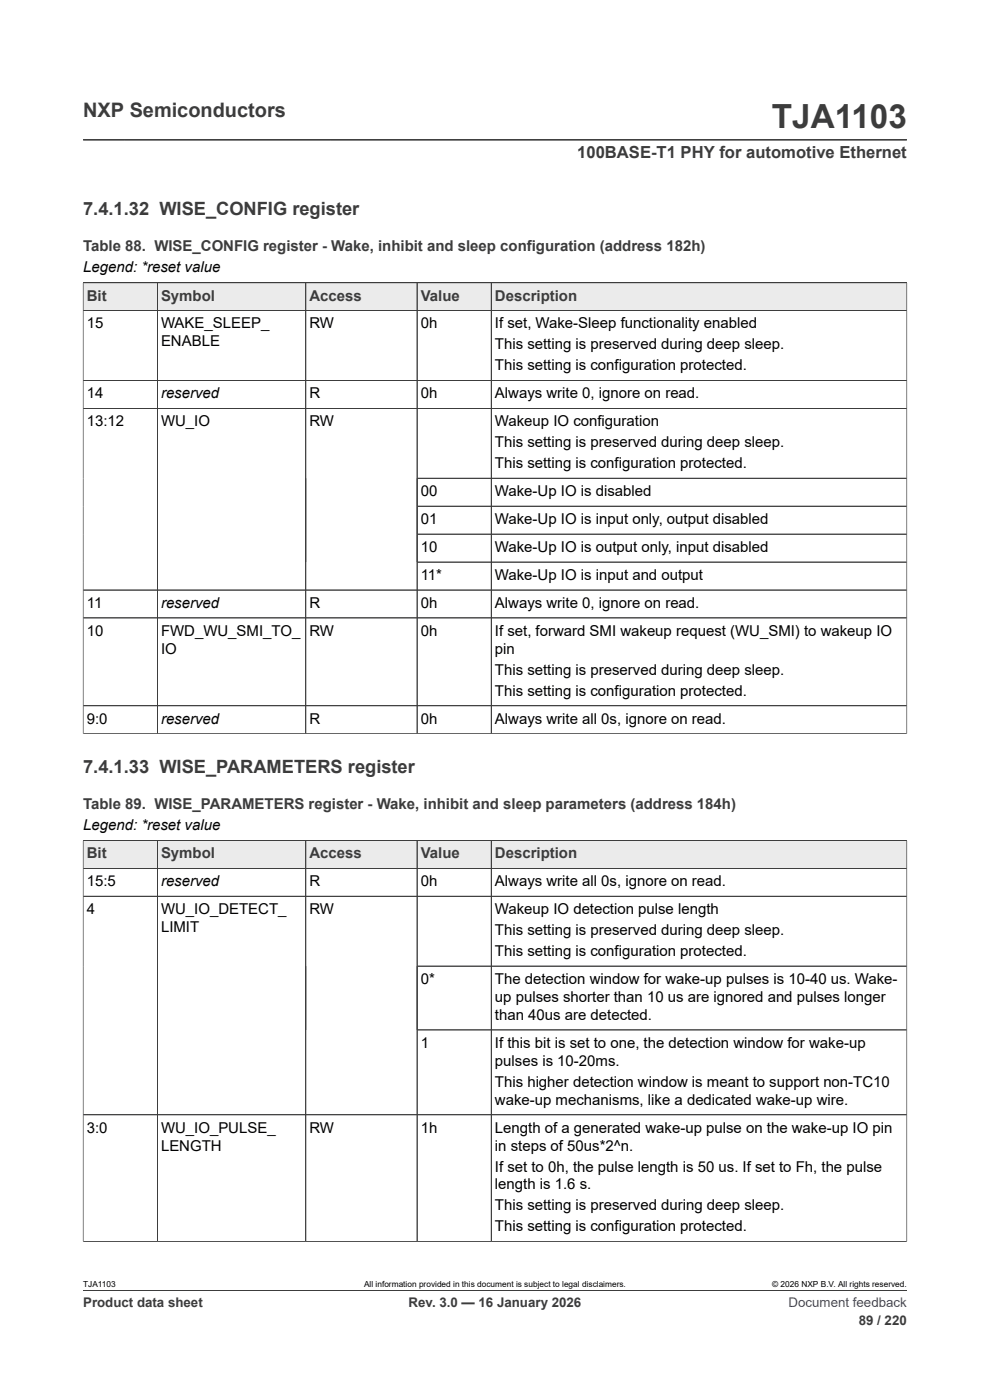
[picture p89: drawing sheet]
<svg xmlns="http://www.w3.org/2000/svg" width="210mm" height="297mm" viewBox="0 0 210 297" stroke-linecap="round" stroke-linejoin="round" font-family="sans-serif">
<defs><g id="words">
<text font-size="7.1" fill="#3c3c3c" x="163.7" y="27.2">TJA1103</text>
<text font-size="4.2" fill="#3c3c3c" x="17.6" y="24.8">NXP Semiconductors</text>
<g font-size="3.9" fill="#3c3c3c">
<text x="17.6" y="45.7">7.4.1.32 WISE_CONFIG register</text>
<text x="17.6" y="164">7.4.1.33 WISE_PARAMETERS register</text>
</g>
<text font-size="3.5" fill="#3c3c3c" x="122.4" y="33.5">100BASE-T1 PHY for automotive Ethernet</text>
<g font-size="3.2" fill="#3c3c3c">
<text x="17.6" y="53.2">Table 88. WISE_CONFIG register - Wake, inhibit and sleep configuration (address 182h)</text>
<text x="18.4" y="63.8">Bit</text>
<text x="34.2" y="63.8">Symbol</text>
<text x="65.6" y="63.8">Access</text>
<text x="89.2" y="63.8">Value</text>
<text x="105" y="63.8">Description</text>
<text x="17.6" y="171.6">Table 89. WISE_PARAMETERS register - Wake, inhibit and sleep parameters (address 184h)</text>
<text x="18.4" y="182.1">Bit</text>
<text x="34.2" y="182.1">Symbol</text>
<text x="65.6" y="182.1">Access</text>
<text x="89.2" y="182.1">Value</text>
<text x="105" y="182.1">Description</text>
</g>
<g font-size="3.2">
<text x="17.6" y="57.8">Legend: *reset value</text>
<text x="18.4" y="69.7">15</text>
<text x="34.2" y="69.7">WAKE_SLEEP_</text>
<text x="65.6" y="69.7">RW</text>
<text x="89.2" y="69.7">0h</text>
<text x="105" y="69.7">If set, Wake-Sleep functionality enabled</text>
<text x="34.2" y="73.5">ENABLE</text>
<text x="105" y="74.1">This setting is preserved during deep sleep.</text>
<text x="105" y="78.6">This setting is configuration protected.</text>
<text x="18.4" y="84.5">14</text>
<text x="34.2" y="84.5">reserved</text>
<text x="65.6" y="84.5">R</text>
<text x="89.2" y="84.5">0h</text>
<text x="105" y="84.5">Always write 0, ignore on read.</text>
<text x="18.4" y="90.4">13:12</text>
<text x="34.2" y="90.4">WU_IO</text>
<text x="65.6" y="90.4">RW</text>
<text x="105" y="90.4">Wakeup IO configuration</text>
<text x="105" y="94.9">This setting is preserved during deep sleep.</text>
<text x="105" y="99.3">This setting is configuration protected.</text>
<text x="89.2" y="105.2">00</text>
<text x="105" y="105.2">Wake-Up IO is disabled</text>
<text x="89.2" y="111.2">01</text>
<text x="105" y="111.2">Wake-Up IO is input only, output disabled</text>
<text x="89.2" y="117.1">10</text>
<text x="105" y="117.1">Wake-Up IO is output only, input disabled</text>
<text x="89.2" y="123">11*</text>
<text x="105" y="123">Wake-Up IO is input and output</text>
<text x="18.4" y="129">11</text>
<text x="34.2" y="129">reserved</text>
<text x="65.6" y="129">R</text>
<text x="89.2" y="129">0h</text>
<text x="105" y="129">Always write 0, ignore on read.</text>
<text x="18.4" y="134.9">10</text>
<text x="34.2" y="134.9">FWD_WU_SMI_TO_</text>
<text x="65.6" y="134.9">RW</text>
<text x="89.2" y="134.9">0h</text>
<text x="105" y="134.9">If set, forward SMI wakeup request (WU_SMI) to wakeup IO</text>
<text x="34.2" y="138.7">IO</text>
<text x="105" y="138.7">pin</text>
<text x="105" y="143.1">This setting is preserved during deep sleep.</text>
<text x="105" y="147.6">This setting is configuration protected.</text>
<text x="18.4" y="153.5">9:0</text>
<text x="34.2" y="153.5">reserved</text>
<text x="65.6" y="153.5">R</text>
<text x="89.2" y="153.5">0h</text>
<text x="105" y="153.5">Always write all 0s, ignore on read.</text>
<text x="17.6" y="176.1">Legend: *reset value</text>
<text x="18.4" y="188">15:5</text>
<text x="34.2" y="188">reserved</text>
<text x="65.6" y="188">R</text>
<text x="89.2" y="188">0h</text>
<text x="105" y="188">Always write all 0s, ignore on read.</text>
<text x="18.4" y="193.9">4</text>
<text x="34.2" y="193.9">WU_IO_DETECT_</text>
<text x="34.2" y="197.7">LIMIT</text>
<text x="65.6" y="193.9">RW</text>
<text x="105" y="193.9">Wakeup IO detection pulse length</text>
<text x="105" y="198.4">This setting is preserved during deep sleep.</text>
<text x="105" y="202.8">This setting is configuration protected.</text>
<text x="89.2" y="208.7">0*</text>
<text x="105" y="208.7">The detection window for wake-up pulses is 10-40 us. Wake-</text>
<text x="105" y="212.6">up pulses shorter than 10 us are ignored and pulses longer</text>
<text x="105" y="216.4">than 40us are detected.</text>
<text x="89.2" y="222.3">1</text>
<text x="105" y="222.3">If this bit is set to one, the detection window for wake-up</text>
<text x="105" y="226.1">pulses is 10-20ms.</text>
<text x="105" y="230.5">This higher detection window is meant to support non-TC10</text>
<text x="105" y="234.4">wake-up mechanisms, like a dedicated wake-up wire.</text>
<text x="18.4" y="240.3">3:0</text>
<text x="34.2" y="240.3">WU_IO_PULSE_</text>
<text x="34.2" y="244.1">LENGTH</text>
<text x="65.6" y="240.3">RW</text>
<text x="89.2" y="240.3">1h</text>
<text x="105" y="240.3">Length of a generated wake-up pulse on the wake-up IO pin</text>
<text x="105" y="244.1">in steps of 50us*2^n.</text>
<text x="105" y="248.5">If set to 0h, the pulse length is 50 us. If set to Fh, the pulse</text>
<text x="105" y="252.3">length is 1.6 s.</text>
<text x="105" y="256.8">This setting is preserved during deep sleep.</text>
<text x="105" y="261.2">This setting is configuration protected.</text>
</g>
<g font-size="2.8" fill="#3c3c3c">
<text x="17.6" y="277.3">Product data sheet</text>
<text x="86.7" y="277.3">Rev. 3.0 — 16 January 2026</text>
<text x="182.2" y="281">89 / 220</text>
</g>
<text font-size="2.8" fill="#00f" x="167.3" y="277.3">Document feedback</text>
<g font-size="1.8">
<text x="17.6" y="273.1">TJA1103</text>
<text x="77.2" y="273.1">All information provided in this document is subject to legal disclaimers.</text>
<text x="163.8" y="273.1">© 2026 NXP B.V. All rights reserved.</text>
</g>
</g></defs>
<path d="M17.6 29.7h174.8M17.6 60h174.8" fill="none" stroke="#3c3c3c" stroke-width=".21"/>
<path d="M17.7 60h15.6v5.8h-15.6z" fill="#ebebeb"/>
<path d="M17.6 60h15.8v5.9h-15.8z" fill="none" stroke="#3c3c3c" stroke-width=".21"/>
<path d="M33.5 60h31.3v5.8h-31.3z" fill="#ebebeb"/>
<path d="M33.4 60h31.5v5.9h-31.5z" fill="none" stroke="#3c3c3c" stroke-width=".21"/>
<path d="M64.9 60h23.5v5.8h-23.5z" fill="#ebebeb"/>
<path d="M64.9 60h23.6v5.9h-23.6z" fill="none" stroke="#3c3c3c" stroke-width=".21"/>
<path d="M88.5 60h15.6v5.8h-15.6z" fill="#ebebeb"/>
<path d="M88.5 60h15.7v5.9h-15.7z" fill="none" stroke="#3c3c3c" stroke-width=".21"/>
<path d="M104.3 60h88v5.8h-88z" fill="#ebebeb"/>
<g fill="none" stroke="#3c3c3c" stroke-width=".21">
<path d="M17.6 60h174.8v95.7M104.2 60v95.6M17.6 65.9h174.8M17.6 60v95.7M33.4 60v95.6M64.9 60v95.6M88.5 60v95.6M17.6 80.7h174.8M192.4 86.6h-174.8M88.5 101.5h103.9M88.5 107.4h103.9M88.5 113.3h103.9"/>
<path d="M88.5 119.2h103.9M17.6 131.1h174.8M192.4 125.2h-174.8M17.6 155.6h174.8M192.4 149.7h-174.8M17.6 178.3h174.8"/>
</g>
<path d="M17.7 178.4h15.6v5.7h-15.6z" fill="#ebebeb"/>
<path d="M17.6 178.3h15.8v5.9h-15.8z" fill="none" stroke="#3c3c3c" stroke-width=".21"/>
<path d="M33.5 178.4h31.3v5.7h-31.3z" fill="#ebebeb"/>
<path d="M33.4 178.3h31.5v5.9h-31.5z" fill="none" stroke="#3c3c3c" stroke-width=".21"/>
<path d="M64.9 178.4h23.5v5.7h-23.5z" fill="#ebebeb"/>
<path d="M64.9 178.3h23.6v5.9h-23.6z" fill="none" stroke="#3c3c3c" stroke-width=".21"/>
<path d="M88.5 178.4h15.6v5.7h-15.6z" fill="#ebebeb"/>
<path d="M88.5 178.3h15.7v5.9h-15.7z" fill="none" stroke="#3c3c3c" stroke-width=".21"/>
<path d="M104.3 178.4h88v5.7h-88z" fill="#ebebeb"/>
<g fill="none" stroke="#3c3c3c" stroke-width=".21">
<path d="M17.6 178.4v85M17.6 178.3h174.8v85.1M33.4 178.4v85M64.9 178.4v85M88.5 178.4v85M104.2 178.3v85.1M17.6 184.2h174.8M192.4 190.1h-174.8M88.5 205h103.9M88.5 218.5h103.9M17.6 236.5h174.8M17.6 263.4h174.8"/>
<path d="M17.6 273.8h174.8"/>
</g>
<use href="#words"/>
</svg>
